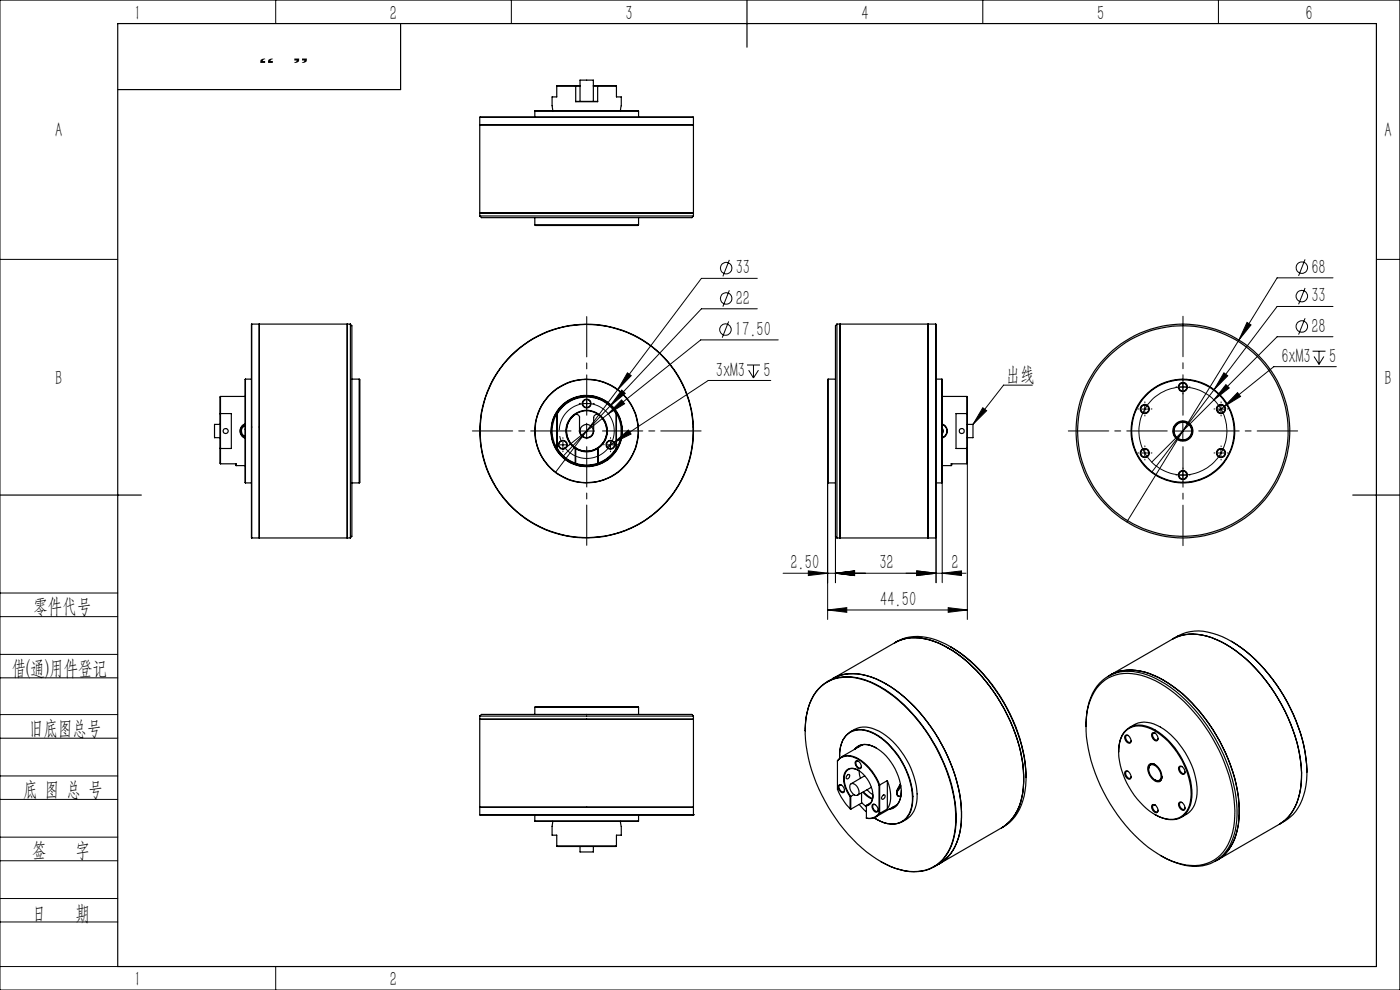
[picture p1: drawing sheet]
<svg xmlns="http://www.w3.org/2000/svg" width="297mm" height="210mm" viewBox="0 0 297 210" stroke-linecap="round" stroke-linejoin="round" font-family="sans-serif">
<defs><g id="words">
<g font-size="4.4">
<text x="28.5" y="4.1">1</text>
<text x="82.7" y="4.1">2</text>
<text x="132.7" y="4.1">3</text>
<text x="182.7" y="4.1">4</text>
<text x="232.7" y="4.1">5</text>
<text x="277" y="4.1">6</text>
<text x="11.7" y="29.1">A</text>
<text x="293.7" y="29.1">A</text>
<text x="156.1" y="58.2">33</text>
<text x="278.2" y="58.1">68</text>
<text x="156.1" y="64.6">22</text>
<text x="278.2" y="64.1">33</text>
<text x="155.9" y="71.2">17.50</text>
<text x="278.2" y="70.5">28</text>
<text x="271.8" y="77.1">6xM3</text>
<text x="282" y="77.1">5</text>
<text x="11.7" y="81.6">B</text>
<text x="151.9" y="80">3xM3</text>
<text x="162" y="80">5</text>
<text x="213.4" y="80.8">出线</text>
<text x="293.7" y="81.6">B</text>
<text x="167.7" y="120.7">2.50</text>
<text x="186.6" y="120.7">32</text>
<text x="201.9" y="120.7">2</text>
<text x="7.1" y="130.1">零件代号</text>
<text x="186.7" y="128.5">44.50</text>
<text x="2.5" y="143.2">借(通)用件登记</text>
<text x="6.2" y="155.8">旧底图总号</text>
<text x="4.9" y="168.9">底 图 总 号</text>
<text x="6.8" y="181.9">签</text>
<text x="16" y="181.9">字</text>
<text x="6.8" y="195.2">日</text>
<text x="16" y="195.2">期</text>
<text x="28.5" y="209.1">1</text>
<text x="82.7" y="209.1">2</text>
</g>
<g font-size="4.1">
<text x="58.3" y="10.4" transform="rotate(-180 58.3 10.4)">”</text>
<text x="65.5" y="10.4" transform="rotate(-180 65.5 10.4)">“</text>
</g>
</g></defs>
<g fill="none" stroke="#000" stroke-width=".21">
<path d="M0 0h297v210h-297zM58.5 0v5M108.5 0v5M208.5 0v5M258.5 0v5M0 55h25M154.7 55.1l-1.3 3.5M160.7 59h-11.9l-31 41.2M276.9 55l-1.4 3.5M282.8 58.9h-11.9l-31.9 51.8M292 55h5M133.1 79.1l.8 .6-2.8 2.9z"/>
<path d="M154.6 68.2l-1.4 3.4M154.7 61.6l-1.3 3.4M158.5 77.4h2.7M158.8 78.5l1 1.7M159.8 77.4v2.8M160.7 65.5h-11.9l-29.3 31.3M160.9 78.5l-1.1 1.7M165.1 72.1h-16.4l-28.8 23M259.6 79.1l.9 .6-2.9 2.9zM264.5 68.4l.9 .5-2.6 3.2zM276.9 61.1l-1.4 3.4M276.9 67.5l-1.4 3.5"/>
<path d="M278.4 74.5h2.8M278.8 75.6l1 1.7M279.8 74.5v2.8M280.8 75.6l-1 1.7M282.8 65h-11.9l-13.3 17.6M282.8 71.4h-11.9l-26.6 26.6M283.5 77.8h-13.3l-10.5 8.4M118.7 94.4h1.4M119.4 93.7v1.3M122.8 91.4h3.3M123.8 85.6h1.3M124.5 84.9v1.4"/>
<path d="M124.5 89.8v3.3M128.8 94.4h1.4M129.5 93.7v1.3M130.2 93.9l3.1-2.7 .6 .9zM130.2 93.9l-1.4 .9M131.9 84.8l.6 .8-3.5 2.2zM131.9 82.8l.7 .7-3.1 2.6zM163.5 80.7h-13.3l-20 13.2M205.2 95.1v36.3M208.5 86.5l.8 .6-2.9 2.9zM219 81.7h-6.1l-6.5 8.3M242.2 86.8h1.3"/>
<path d="M242.2 96.1h1.3M242.9 86.1v1.3M242.9 95.4v1.4M249.3 91.4h3.3M250.3 82.1h1.3M250.9 81.4v1.4M250.9 89.8v3.3M257.6 82.6l-13.3 17.6M258.4 86.8h1.3M258.4 96.1h1.3M259 86.1v1.3M259 95.4v1.4"/>
<path d="M259.7 86.2l-1.3 1.1M260.1 81.6l.7 .7-3.3 2.5zM262.5 83.3l.7 .8-3.5 2.1zM175.6 102.3v29.1M177.2 113.8v9.8M198.6 114v9.6M199.9 102.4v21.2M250.3 100.8h1.3M250.9 100.1v1.3M0 138.8h25M0 125.8h25M0 130.8h25"/>
<path d="M166.1 121.6h38.8M171.5 121.1l4.1 .5-4.1 .5zM175.6 129.4l4-.5v1zM175.6 129.4h29.6M177.2 121.6l4.1-.5v1zM194.5 121.1l4.1 .5-4.1 .5zM199.9 121.6l4.1-.5v1zM201.2 128.9l4 .5-4 .5zM0 143.8h25M0 156.6h25M0 151.6h25M0 169.6h25"/>
<path d="M0 164.6h25M0 177.6h25M0 182.6h25M0 190.6h25M0 195.6h25M0 205h25M58.5 205v5"/>
<circle cx="154.1" cy="56.9" r="1.2"/>
<circle cx="276.2" cy="56.8" r="1.21"/>
<circle cx="153.9" cy="69.9" r="1.22"/>
<circle cx="154" cy="63.3" r="1.21"/>
<circle cx="276.2" cy="62.8" r="1.22"/>
<circle cx="276.2" cy="69.3" r="1.21"/>
<circle cx="250.9" cy="91.4" r="9.3"/>
</g>
<path d="M130.1 89.7a5.8 5.8 0 0 0-9.8-2.3 5.8 5.8 0 0 0 2.6 9.6 5.8 5.8 0 0 0 7.2-7v-.3" fill="none" stroke="#000" stroke-width=".21" stroke-dasharray="30.5 1.3 1.3 1.3" stroke-dashoffset="14.1" stroke-linecap="butt"/>
<path d="M121.1 91.4h-20.9M124.5 88.1v-21M124.5 94.7v21M127.8 91.4h20.9M247.6 91.4h-21M251 88.1v-21M251 94.7v21M254.3 91.4h21" fill="none" stroke="#000" stroke-width=".21" stroke-dasharray="30.5 1.3 1.3 1.3" stroke-dashoffset="21.9"/>
<g fill="none" stroke="#000" stroke-width=".21" stroke-dasharray="30.5 1.3 1.3 1.3">
<path d="M118.1 94.3h-.2M119.4 93v-.2M119.4 95.7v.1M120.8 94.3h.1M123.1 85.6h-.2M124.5 84.2v-.2M124.5 86.9v.3M125.8 85.6h.3M128.2 94.3h-.2M129.5 93v-.2M129.5 95.7v.1M130.9 94.3h.1"/>
<path d="M241.5 86.7h-.1M241.5 96.1h-.1M242.9 85.4v-.2M242.9 88.1v.1M242.9 94.7v-.1M242.9 97.4v.2M244.2 86.7h.2M244.2 96.1h.2M249.6 82.1h-.1M251 80.7v-.1M251 83.4v.2M251 99.4v-.2"/>
<path d="M252.3 82.1h.2M257.7 86.7h-.2M257.7 96.1h-.2M259 85.4v-.2M259 88.1v.1M259 94.7v-.1M259 97.4v.2M260.4 86.7h.1M260.4 96.1h.1M249.6 100.7h-.1M251 102.1v.1M252.3 100.7h.2"/>
</g>
<g fill="none" stroke="#000" stroke-width=".25">
<path d="M25 5h267v200h-267zM85 5v14h-60M118.1 18.3v2.3h-1l.2 2.9M118.1 18.3h4M122 18.2l-3.9 .1M122 18.2h1M122 18.2l.1 .1M122.1 18.3v3.3h4.7v-3.3M122.1 18.3h.9M125.9 18.3h.9M125.9 18.2h1M126.8 18.3h4"/>
<path d="M126.9 18.2l3.9 .1M126.9 18.2l-.1 .1M130.8 18.3v2.3h1v1.9l-.2 1M158.5 0v10M101.8 24.9h45.3M101.8 26.5h45.3zM101.8 24.9v20.9M113.5 23.6h22M113.5 23.6v1.2M122.1 21.5h4.7M123 21.5v-4.5h2.9v4.5M135.5 23.6v1.2"/>
<path d="M147.1 24.9v20.9M101.8 45.2h45.3M101.8 45.8l.3 .4h43.3a1.63 1.63 0 0 0 1.7-.4M101.8 45.8h45.3M113.5 47.7h22M113.5 47.7l.1 .1h21.7l.2-.1M113.5 46.2v1.5M135.5 46.2v1.5M53.4 68.7v45.4M53.4 68.7h20.9M55 68.7v45.4zM73.7 68.7v45.4"/>
<path d="M74.3 68.7a2.04 2.04 0 0 1 .3 1.8v43.3l-.3 .3M74.3 68.7v45.4M177.6 68.7a2.04 2.04 0 0 0-.4 1.8v43.3l.4 .3M177.6 68.7v45.4M177.6 68.7h20.9M178.2 68.7v45.4M196.9 68.7v45.4zM198.5 68.7v45.4M46.7 90h-1.2v2.8h1.2M46.7 95.1l.1 3.3M46.7 87.8v7.3M46.7 95.1h.1"/>
<path d="M46.8 98.4h3.3v.4M46.8 95.1v3.3M46.8 87.7h2.3v7.4h-2.3M46.8 84.1v3.6M46.8 84.1l-.1 3.7M46.8 84.1h5.2M46.8 87.7v7.4M46.8 87.7l-.1 .1M50 98.4l.1 .4M50.1 98.8h1.9M52 90.3a1.26 1.26 0 0 0-.8 1.1 1.26 1.26 0 0 0 .8 1.2M52 89.9a1.6 1.6 0 0 0-1.1 1.5 1.6 1.6 0 0 0 1.1 1.5"/>
<path d="M52 90a1.5 1.5 0 0 0-1 1.4 1.5 1.5 0 0 0 1 1.4M52.1 80.4v22M52.1 80.4h1.2M74.6 80.4h1.6M76.2 80.4l.1 .2v21.7l-.1 .1M76.2 80.4v22M118.1 95.1a7.6 7.6 0 0 0 4 3.3M118.1 87.7a7.3 7.3 0 0 1 12.7 0M118.1 87.7a7.4 7.4 0 0 0 0 7.4M118.1 87.7l.1 .1M118.1 87.7v7.4M118.2 95.1a7.2 7.2 0 0 0 3.8 3.1"/>
<path d="M118.2 87.8a7.3 7.3 0 0 1 12.5 0M118.2 87.8v7.3M118.2 95.1h-.1M121.1 88.7a1.41 1.41 0 0 1 1.3-.8l.5 .5v3a1.5 1.5 0 0 0 1.5 1.5 1.5 1.5 0 0 0 1.5-1.5v-2.8a.71 .71 0 0 1 1.1-.6 4.3 4.3 0 0 1 .8 6 4.3 4.3 0 0 1-6 .8 4.3 4.3 0 0 1-.7-6.1zM122 95.1a4.4 4.4 0 0 1-.9-6.6 4.4 4.4 0 0 1 6.7 0 4.4 4.4 0 0 1-.9 6.6M122 95.1v3.1M122 98.2l.1 .2M122.1 95a4.3 4.3 0 0 1-.9-6.4 4.3 4.3 0 0 1 6.5 0 4.3 4.3 0 0 1-.9 6.4M122.1 95.2a4.3 4.3 0 0 0 4.7 0M122.1 98.3a7.2 7.2 0 0 0 4.7 0M122.1 98.4a7.2 7.2 0 0 0 4.7 0M122.1 95a4.1 4.1 0 0 0 4.7 0"/>
<path d="M122.1 95l-.1 .1M122.1 95v3.4M126.8 95l.1 .1M126.8 95v3.4M126.9 95.1v3.1M126.9 98.2l-.1 .2M128.7 90.8h.1M128.7 92.1h.1M130.7 95.1a7.5 7.5 0 0 1-3.8 3.1M130.7 87.8v7.3M130.7 95.1h.1M130.8 95.1a7.4 7.4 0 0 1-4 3.3"/>
<path d="M130.8 87.7a7.4 7.4 0 0 1 0 7.4M130.8 87.7l-.1 .1M130.8 87.7v7.4M175.7 80.4v22M175.7 80.4h1.5M198.6 80.4h1.2M199.8 80.4v22M199.9 89.9a1.57 1.57 0 0 1 1 1.5 1.57 1.57 0 0 1-1 1.5M199.9 90a1.48 1.48 0 0 1 1 1.4 1.48 1.48 0 0 1-1 1.4M199.9 90.9l.2 .4-.2 .7M199.9 84.1h5.2M199.9 98.8h1.9"/>
<path d="M201.9 98.4l-.1 .4M205.1 87.7h-2.3v7.4h2.3M205.1 95.1v3.3M205.1 98.4h-3.3v.4M205.1 84.1v3.6M205.1 84.1l.1 3.7M205.1 87.7v7.4M205.1 87.7l.1 .1M205.2 90h1.2v2.8h-1.2M205.2 95.1l-.1 3.3M205.2 87.8v7.3M205.2 95.1h-.1"/>
<path d="M0 105h30M52.1 102.4h1.2M53.4 114.1h20.9M74.6 102.4h1.6M175.7 102.4h1.5M177.6 114.1h20.9M198.6 102.4h1.2M287 105h10M189.8 136.3a9.5 9.5 0 0 1 8.3-.3 27.3 27.3 0 0 1 12.6 10.7 33.8 33.8 0 0 1 6.5 19.1 11.4 11.4 0 0 1-4.2 9.5l-.5 .3M189.8 136.3a10 10 0 0 1 9.8-.1l2 1M189.8 136.3l-13.2 7.7M201.6 137.2a35.9 35.9 0 0 1 15.1 20.8 19.9 19.9 0 0 1-.4 13.7 8.6 8.6 0 0 1-3.8 3.9"/>
<path d="M201.6 137.2a34.6 34.6 0 0 1 14.3 18.2 27.7 27.7 0 0 1 1.8 9.6M248.7 135.6a9.6 9.6 0 0 1 8.4-.3 28.8 28.8 0 0 1 13.4 11.9 32.7 32.7 0 0 1 5.6 17.9 11 11 0 0 1-4.7 9.7M248.7 135.6a9.7 9.7 0 0 1 9.5-1 28.9 28.9 0 0 1 13.5 11.9 32.5 32.5 0 0 1 5.5 19.1 10.6 10.6 0 0 1-4.6 8.6l-1.2 .6M248.7 135.6a10.7 10.7 0 0 1 10.3 .5 33.8 33.8 0 0 1 14.8 17.4 25.8 25.8 0 0 1 1.9 14.8 9.6 9.6 0 0 1-4.3 6.5M248.7 135.6l-13.2 7.6M261.2 136l.1 .1M261.3 136.1a35.2 35.2 0 0 1 14.6 19.5l1 3.9 .3 4.3M101.8 152.6h45.3M101.8 151.9l.3-.4h44.7l.3 .4M101.8 151.9h45.3M101.8 151.9v20.9M113.5 150l.1-.1h21.7l.2 .1"/>
<path d="M113.5 150h22M113.5 150v1.5M135.5 150v1.5M147.1 151.9v20.9M170.8 155a12.7 12.7 0 0 1 3.4-9.5 8.8 8.8 0 0 1 8.5-1.5 24.7 24.7 0 0 1 11.9 8.6 35.1 35.1 0 0 1 8.2 21.4 11.8 11.8 0 0 1-4 9.5 9.7 9.7 0 0 1-8.8 .7l-3.2-1.5M174.2 145.6a9.2 9.2 0 0 1 9.5-1.3 29.3 29.3 0 0 1 14.1 13 31.5 31.5 0 0 1 4.9 17.8 10.5 10.5 0 0 1-4.8 8.8 10.3 10.3 0 0 1-9-.1 30.6 30.6 0 0 1-13.9-13.9 29.8 29.8 0 0 1-4-17.6 11 11 0 0 1 3.2-6.7zM176.6 144a10.1 10.1 0 0 1 9.2 0 31.8 31.8 0 0 1 14.6 15.2 29.5 29.5 0 0 1 3.4 16.4 10 10 0 0 1-4.5 7.6M176.6 144a9.5 9.5 0 0 1 8.3-.4 29.2 29.2 0 0 1 14.2 13.1 31.6 31.6 0 0 1 4.8 17.9 10.5 10.5 0 0 1-4.6 8.6M176.6 144l-1.1 .6M180.4 155.2a5.3 5.3 0 0 1 6.1-.1 17.1 17.1 0 0 1 8.1 14.2 5.3 5.3 0 0 1-3.2 5M181.3 159a3.2 3.2 0 0 1 4.3-.5 11.3 11.3 0 0 1 5.5 10.5 2.94 2.94 0 0 1-2.5 2.7M182.5 158.1l-.4 .4"/>
<path d="M183 158l-4.5 2.6M185.9 158.7a3.3 3.3 0 0 0-4.5 .2M230.4 154.1a12.4 12.4 0 0 1 3.5-9.8 8.8 8.8 0 0 1 8.5-1.5 26.7 26.7 0 0 1 13.6 11 33.8 33.8 0 0 1 6.4 19.1 11.7 11.7 0 0 1-4.1 9.5 9.4 9.4 0 0 1-8.8 .6l-3.3-1.5M233.2 145.4a8.4 8.4 0 0 1 8.9-2.1 25.5 25.5 0 0 1 12.8 9.7 33.8 33.8 0 0 1 7 20.2 11.1 11.1 0 0 1-4.3 9.2 10.8 10.8 0 0 1-10.9-.7 33 33 0 0 1-13.3-15.1 27.9 27.9 0 0 1-2.7-16.1 11.2 11.2 0 0 1 2.5-5.1zM235.5 143.2a10.1 10.1 0 0 1 9.3 .1 31.9 31.9 0 0 1 14.6 15.2 27.8 27.8 0 0 1 3.1 17.5 9.6 9.6 0 0 1-4.3 6.4M235.5 143.2l-.4 .3M237.3 159.5a5.3 5.3 0 0 1 3.1-5.5 7.6 7.6 0 0 1 6.8 2.4 17.2 17.2 0 0 1 5.6 12.7 4.5 4.5 0 0 1-4.2 4.8l-2.1-.4-1.5-.7M238.7 156a1.05 1.05 0 0 1 1.2 1.4 .59 .59 0 0 1-.6 .2 .59 .59 0 0 1-.4-.4l-.3-.8zM238.8 155.1a4.5 4.5 0 0 1 5.5-.5 16.8 16.8 0 0 1 8.4 13.9 5.1 5.1 0 0 1-2.7 5 5.9 5.9 0 0 1-5.3-.9 16.9 16.9 0 0 1-7.4-13.8l.1-.7a5.4 5.4 0 0 1 1.4-3zM239.3 156a.34 .34 0 0 0-.5 .3l.1 .5 .3 .5a.43 .43 0 0 0 .7 .1l.1-.3M239.6 154.3a5.4 5.4 0 0 1 6.6-.1 17.1 17.1 0 0 1 7.7 14.3 5.3 5.3 0 0 1-3.3 4.9M244.4 155.5a1.03 1.03 0 0 1 1.1 .5 1.03 1.03 0 0 1-.1 1.2 1.18 1.18 0 0 1-1-1.7z"/>
<path d="M245 155.5a.34 .34 0 0 0-.5 .3 .89 .89 0 0 0 1.1 1.1l.1-.3M101.8 172.8h45.3M101.8 171.2h45.3zM113.5 174.2h21.9M113.5 174.2h22M113.5 172.9v1.3M117.3 174.2l-.2 3h1v2.2M118.1 179.4h12.7M123 179.6v1.1h2.9v-1.1M131.6 174.2l.2 1.1v1.9h-1v2.2M135.4 174.2h.1M135.5 172.9v1.3"/>
<path d="M147.1 172.8h.1M177.7 161.5a3.1 3.1 0 0 1 4.4-.4 10.9 10.9 0 0 1 4.4 5.4M178 166.5a1.01 1.01 0 0 1 1 .5 1.01 1.01 0 0 1-.1 1.1 1.1 1.1 0 0 1-.9-1.6zM178.1 160.8a5.8 5.8 0 0 1 2.3-5.5 6.2 6.2 0 0 1 6.6 1.3 16.8 16.8 0 0 1 6.5 13.9 4.4 4.4 0 0 1-6.7 3.7l-1.4-.7M178.1 160.3a5 5 0 0 1 3.4-5.5 8.2 8.2 0 0 1 6.9 3 17.1 17.1 0 0 1 5.2 11.9 5.1 5.1 0 0 1-2.8 4.9 5.9 5.9 0 0 1-5-.9M178.5 166.6a.38 .38 0 0 0-.4 0 .38 .38 0 0 0-.1 .4l.2 .6a.63 .63 0 0 0 .9 .3v-.3M179.8 164.4l.2-.1a.44 .44 0 0 1 .3 .4 .44 .44 0 0 1-.3 .4l-.3 .1-.2-.2zM180.3 169a5.9 5.9 0 0 1-1.2-4.9 1.78 1.78 0 0 1 2.8-.8 6.5 6.5 0 0 1 3.2 6.3 1.77 1.77 0 0 1-1.3 1.4M180.3 169v2.5M180.3 171.5l.2 .2M180.4 166.4a1.2 1.2 0 0 1 1.7 1l.1 .3a.71 .71 0 0 1-.3 1 .71 .71 0 0 1-.9-.3l-.6-.9zM180.5 168.9l-.2 .1"/>
<path d="M180.5 168.9v2.8M181.2 168.5l-.7 .4M181.6 161.4a1.04 1.04 0 0 1 .9 .5 1.04 1.04 0 0 1 0 1.1 1.13 1.13 0 0 1-.9-1.6zM182.1 163.4a1.83 1.83 0 0 0-2-.2 1.83 1.83 0 0 0-1 1.8l.2 1.7 1.2 2.2M182.1 161.5l-.3-.1a.96 .96 0 0 0 .7 1.5l.2-.3M182.2 163.5l.3 1.6M182.2 170.6l1.6 1.6M182.8 168.2v2.1l1 .8M182.8 170.3l-2.3 1.4M183.1 168.1l.9 .8 1.1 .6M183.2 168l.9 .8 1 .6M183.4 164.6l-2.8 1.7"/>
<path d="M183.8 170.8v2.8M183.9 167.5l1.3 1.1M184.7 170.3l-.9 .5M184.9 167l-2.9 1.7M185 170.8l.2-.2a1.03 1.03 0 0 1 .9 .6 1.03 1.03 0 0 1 0 1.1 1.2 1.2 0 0 1-1.1-1.5zM185.2 168.7v.3a1.75 1.75 0 0 1-1.4 1.8M185.7 170.7l-.4-.1a.93 .93 0 0 0 .8 1.5l.2-.3M186.5 172.5a2.61 2.61 0 0 1-2.7 1M186.5 166.5v6M186.5 172.5h.1M186.6 172.5a2.56 2.56 0 0 1-2.8 1.1M186.6 166.5a9.8 9.8 0 0 0-6.2-6.2 2.67 2.67 0 0 0-2.7 1.1v6a13 13 0 0 0 2.6 4.1"/>
<path d="M186.6 166.5h-.1M186.6 166.5v6M187.3 168.8l.2-.2a.49 .49 0 0 1 .2 .6 .49 .49 0 0 1-.7 .2zM188.2 165.6a6.8 6.8 0 0 1 0 6M188.2 171.6l-1.6 .9M188.2 165.6l-1.6 .9M188.2 165.6v6M190 171.1l-.6 .1M190.3 168.1v.5a.58 .58 0 0 0 .8 .2M190.4 170.7l-4.6 2.6M190.4 167.4l-.1 .3M190.8 166.6l.2-.2a2.08 2.08 0 0 0-.5 2.5h.6"/>
<path d="M191 166.5l-.3 .6-.4 .6M191.1 166.6l-.3 .7-.5 .6M191.2 167.8a3.4 3.4 0 0 1-2.4 3.8M212.5 175.6l-13.2 7.6M238.7 163.6a1.05 1.05 0 0 1 1.2 1.4 .47 .47 0 0 1-.4 .3 .47 .47 0 0 1-.4-.2l-.5-.8zM239.3 163.6a.34 .34 0 0 0-.5 .3l.2 .8a.57 .57 0 0 0 .9 .3l.1-.3M243.7 163v.2M243.7 162.3a1.44 1.44 0 0 1 2.2 .7 2.21 2.21 0 0 1 .2 2.7 1.88 1.88 0 0 1-2.2-1.3l-.4-1.2zM243.9 162.4a1.54 1.54 0 0 1 2.1 1.1l.3 .7a.92 .92 0 0 1-.3 1.3 .92 .92 0 0 1-1.2-.2 2.42 2.42 0 0 1-.9-2.9zM244.4 170.7a1.03 1.03 0 0 1 1.1 .5 1.03 1.03 0 0 1-.1 1.2 1.18 1.18 0 0 1-1-1.7zM245 162.2a.86 .86 0 0 0-.9-.1 .86 .86 0 0 0-.4 .9M245 170.8a.34 .34 0 0 0-.5 .2 .89 .89 0 0 0 1.1 1.1l.1-.2"/>
<path d="M246.5 164.7a.87 .87 0 0 1-.5 .9 .87 .87 0 0 1-1-.2M250.2 170.2a1.05 1.05 0 0 1 1.2 1.4l-.1 .2a1.08 1.08 0 0 1-1.3-1.4zM250.2 162.6a1.05 1.05 0 0 1 1.2 1.4 .47 .47 0 0 1-.5 .3 .47 .47 0 0 1-.4-.3l-.5-.7zM250.8 162.6a.34 .34 0 0 0-.6 .3l.1 .5 .5 .6a.36 .36 0 0 0 .4 .1 .36 .36 0 0 0 .2-.4M250.8 170.2a.34 .34 0 0 0-.6 .3l.1 .5 .5 .7a.36 .36 0 0 0 .4 0 .36 .36 0 0 0 .2-.4M271.4 174.8l-13.2 7.6M277.2 163.8h.1M199.3 183.2l-1.1 .7M258.2 182.4l-.5 .3"/>
<circle cx="47.9" cy="91.4" r=".54"/>
<circle cx="119.4" cy="94.3" r=".83"/>
<circle cx="119.4" cy="94.3" r=".94"/>
<circle cx="124.4" cy="91.4" r="11"/>
<circle cx="124.4" cy="91.4" r="1.41"/>
<circle cx="124.4" cy="91.4" r="7.5"/>
<circle cx="124.4" cy="91.5" r="7.6"/>
<circle cx="124.5" cy="91.4" r="22.6"/>
<circle cx="124.5" cy="85.6" r=".82"/>
<circle cx="124.5" cy="91.4" r="22.7"/>
<circle cx="124.5" cy="85.6" r=".94"/>
<circle cx="124.5" cy="91.4" r="10.9"/>
<circle cx="129.5" cy="94.3" r=".82"/>
<circle cx="129.5" cy="94.3" r=".94"/>
<circle cx="204" cy="91.4" r=".55"/>
<circle cx="242.9" cy="96.1" r=".97"/>
<circle cx="242.9" cy="86.8" r=".97"/>
<circle cx="242.9" cy="86.8" r=".84"/>
<circle cx="242.9" cy="96.1" r=".83"/>
<circle cx="250.9" cy="91.4" r="1.87"/>
<circle cx="250.9" cy="91.4" r="2"/>
<circle cx="250.9" cy="91.4" r="11"/>
<circle cx="250.9" cy="82.1" r=".97"/>
<circle cx="250.9" cy="91.4" r="2.12"/>
<circle cx="250.9" cy="91.4" r="22.3"/>
<circle cx="250.9" cy="91.4" r="10.9"/>
<circle cx="250.9" cy="82.1" r=".83"/>
<circle cx="251" cy="91.4" r="22.7"/>
<circle cx="259" cy="96.1" r=".97"/>
<circle cx="259" cy="86.8" r=".97"/>
<circle cx="259" cy="86.8" r=".84"/>
<circle cx="259" cy="96.1" r=".83"/>
<circle cx="250.9" cy="100.8" r=".97"/>
<circle cx="250.9" cy="100.8" r=".83"/>
</g>
<g fill="#000">
<path d="M131.9 84.8l-2.9 3 3.5-2.2zM260.1 81.6l-2.6 3.2 3.3-2.5z"/>
<path d="M130.2 93.9l3.7-1.8-.6-.9zM131.9 82.8l-2.4 3.3 3.1-2.6zM133.1 79.1l-2 3.5 2.8-2.9zM175.6 129.4l4-.5v1zM201.2 128.9l4 .5-4 .5zM171.5 121.1l4.1 .5-4.1 .5zM177.2 121.6l4.1-.5v1zM177.2 121.6l4.1-.5v1zM194.5 121.1l4.1 .5-4.1 .5zM208.5 86.5l.8 .6-2.9 2.9zM262.5 83.3l-2.8 2.9 3.5-2.1zM259.6 79.1l-2 3.5 2.9-2.9zM264.5 68.4l-1.7 3.7 2.6-3.2z"/>
<path d="M199.9 121.6l4.1-.5v1zM194.5 121.1l4.1 .5-4.1 .5z"/>
</g>
<use href="#words"/>
</svg>
